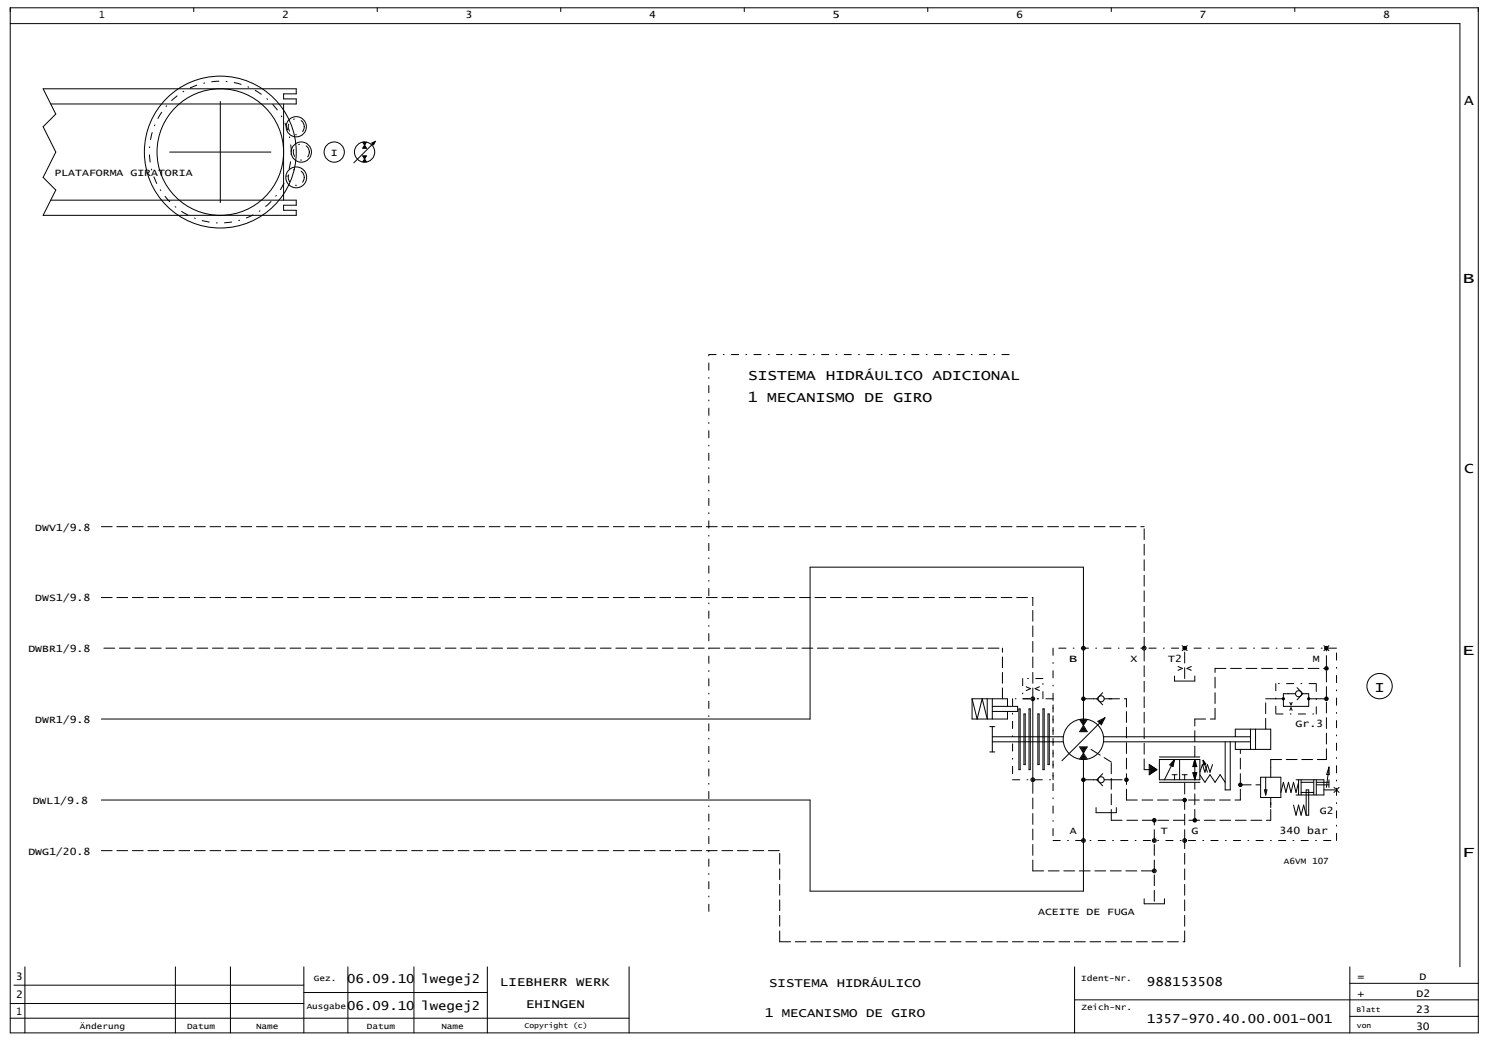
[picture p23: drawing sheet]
<svg xmlns="http://www.w3.org/2000/svg" width="582mm" height="406mm" viewBox="0 0 582 406" stroke-linecap="round" stroke-linejoin="round" font-family="sans-serif">
<defs><g id="words">
<g font-size="5.7">
<text x="572.7" y="40.9">A</text>
<text x="572" y="110.5">B</text>
<text x="572.7" y="185.2">C</text>
<text x="571.9" y="256.2">E</text>
<text x="571.8" y="335.2">F</text>
</g>
<g font-size="5.6">
<text x="292.6" y="148.8">SISTEMA HIDRÁULICO ADICIONAL</text>
<text x="292.5" y="157.2">1 MECANISMO DE GIRO</text>
<text x="537.7" y="270.6">I</text>
</g>
<g font-size="4.9">
<text x="135.8" y="384.4">06.09.10</text>
<text x="164.8" y="384.4">lwegej2</text>
<text x="195.6" y="385.8">LIEBHERR WERK</text>
<text x="300.8" y="386.1">SISTEMA HIDRÁULICO</text>
<text x="448.6" y="385.8">988153508</text>
<text x="135.8" y="395.1">06.09.10</text>
<text x="164.8" y="395.1">lwegej2</text>
<text x="205.7" y="394.4">EHINGEN</text>
<text x="299.2" y="397.6">1 MECANISMO DE GIRO</text>
<text x="448.5" y="400.2">1357-970.40.00.001-001</text>
</g>
<g font-size="4.1">
<text x="6.2" y="383.3">3</text>
<text x="530.9" y="383.3">=</text>
<text x="555.3" y="383.3">D</text>
<text x="530.9" y="389.8">+</text>
<text x="554.1" y="389.8">D2</text>
<text x="6.3" y="390.5">2</text>
<text x="6.4" y="397">1</text>
<text x="554" y="396.3">23</text>
<text x="553.9" y="402.7">30</text>
</g>
<g font-size="3.9">
<text x="38.8" y="7.1">1</text>
<text x="110.4" y="7.1">2</text>
<text x="182.1" y="7.1">3</text>
<text x="253.9" y="7.1">4</text>
<text x="325.4" y="7.1">5</text>
<text x="397.5" y="7.1">6</text>
<text x="469.2" y="7.1">7</text>
<text x="541" y="7.1">8</text>
<text x="129.4" y="61">I</text>
<text x="21.3" y="68.9">PLATAFORMA GIRATORIA</text>
<text x="13.8" y="207.5">DWV1/9.8</text>
<text x="13.8" y="235.3">DWS1/9.8</text>
<text x="11.1" y="255.1">DWBR1/9.8</text>
<text x="418.1" y="259">B</text>
<text x="442.2" y="259">X</text>
<text x="456.9" y="259">T2</text>
<text x="513.5" y="259">M</text>
<text x="13.8" y="282.8">DWR1/9.8</text>
<text x="506.7" y="284.4">Gr.3</text>
<text x="12.8" y="314.5">DWL1/9.8</text>
<text x="516.2" y="318.4">G2</text>
<text x="418.4" y="326.3">A</text>
<text x="454.1" y="326.3">T</text>
<text x="466" y="326.3">G</text>
<text x="500.5" y="326.3">340 bar</text>
<text x="11.1" y="334.3">DWG1/20.8</text>
<text x="406.1" y="358">ACEITE DE FUGA</text>
</g>
<text font-size="3.4" x="502.2" y="338">A6VM 107</text>
<g font-size="3.2">
<text x="122.7" y="383.7">Gez.</text>
<text x="422.9" y="383.7">Ident-Nr.</text>
<text x="120" y="394.5">Ausgabe</text>
<text x="423" y="395.2">Zeich-Nr.</text>
<text x="31.3" y="402.4">Änderung</text>
<text x="73.1" y="402.4">Datum</text>
<text x="100.1" y="402.4">Name</text>
<text x="143.5" y="402.4">Datum</text>
<text x="172.6" y="402.4">Name</text>
</g>
<g font-size="2.9">
<text x="530.5" y="395.8">Blatt</text>
<text x="205.1" y="402.3">Copyright (c)</text>
<text x="530.7" y="402.3">von</text>
</g>
</g></defs>
<g fill="none" stroke="#000" stroke-width=".39">
<path d="M4 3h574.2v401h-574.2zM4 9.2h567v369M75.8 3v1.5M147.6 3v1.5M219.3 3v1.5M291.1 3v1.5M362.9 3v1.5M434.6 3v1.5M506.4 3v1.5M86.2 39.7v39.6M19.8 40.7h96.1v-2h-5v-2h5v-2h-99l4.9 9.9-4.9 5 4.9 9.9-4.9 9.9 4.9 4.9-4.9 9.9h99v-2h-5v-1.9h5v-2h-96.1M66.4 59.5h39.6"/>
<path d="M110.9 40.7v37.6M141.9 55.6l.7 1.2M142.1 55.7h1l-.5 .8zM142.3 55.8h.6l-.3 .4zM142.5 57.6h.2zM142.6 56h.1M142.6 55.5v1.3M142.6 56.8l.7 1.2h-1.4zM142.6 57.1l.5 .7h-1zM142.6 57.4l.2 .3h-.4zM143.3 55.6l-.7 1.2M145.4 56l1.4-.7-.7 1.4z"/>
<path d="M145.7 56l.8-.4-.4 .8zM145.9 56.1l.2-.1zM146.8 55.3l-8.4 8.4M141.9 61h1.4l-.7 1.2zM142.1 61.1h1l-.5 .8zM142.4 61.3h.4l-.2 .3zM142.5 61.4h.1M142.6 62.5l.5 .8h-1zM142.6 62.7l.2 .4h-.4zM142.5 63h.1M142.6 62.2l-.7 1.1M142.6 62.2l.7 1.1"/>
<path d="M462.4 252.5l1.9 2M464.3 252.5l-1.9 2M517.8 252.5l2 2M519.8 252.5l-2 2M380.2 273.3h13.9v3M380.2 273.3v7.9h13.9v-2.9M380.2 273.3l2 7.9 2-7.9 1.9 7.9v-7.9M388.1 276.3h9.9v2h-9.9M388.1 273.3v7.9M398.5 277.3h.5v23.7h-.5zM400.5 279.3h.5v19.8h-.5zM401.4 268.6l1.7 .8-1.7 .7"/>
<path d="M402.5 277.3h.5v23.7h-.5zM404 273.3v31.7M405.9 279.3h.5v19.8h-.5zM406.6 268.6l-1.7 .8 1.7 .7M407.9 277.3h.5v23.7h-.5zM409.9 279.3h.5v19.8h-.5zM427.7 273.3h1.3M429 273.3l2.3 2.4M431.3 270.9l-2.3 2.4M431.9 273.3h2.9M459.4 264.4v2h7.9v-2M460.8 260.7l1.7 .7-1.7 .8"/>
<path d="M466 260.7l-1.7 .7 1.7 .8M495 273.3h7M504.5 274.7l.4 1.1 .5-1.1M504.5 277.8l.4-1 .5 1M506.7 271.3h-4.7v5h9.9v-5h-2.3M507.3 269l2.3 2.3M509.6 271.3l-2.3 2.4M511.9 273.3h6.9M39.6 281.2h277.2v-59.4h107v61.9M387.1 294.1h2M387.1 284.2h2M388.1 284.2v9.9"/>
<path d="M388.1 290.1h27.7M388.1 288.2h27.7M422.3 292.1h2.9l-1.4 2.5zM422.3 281.4l1.5 2.3M422.7 281.5h2.1l-1 1.7zM422.8 292.4h1.9l-.9 1.6zM423.2 281.8h1.2l-.6 .8zM423.3 292.7h1l-.5 .7zM423.6 292.9l.2 .2 .2-.2h-.3M423.7 282.1h.2zM423.8 297.1v51.5h-107v-35.7h-277.2M423.8 295.2l.9 1.6h-1.9z"/>
<path d="M423.8 295.7l.5 .8h-1zM423.8 296l.2 .3h-.4zM423.8 294.6l-1.5 2.3M423.8 283.7l1.4 2.5h-2.9zM423.8 284.3l.9 1.6h-1.9zM423.8 284.9l.5 .7h-1zM423.8 285.2l.2 .2h-.4zM423.8 294.6l1.4 2.3M425.2 281.4l-1.4 2.3M429.4 282.1l2.8-1.4-1.4 2.8zM429.9 282.2l1.6-.8-.8 1.6zM430.4 282.3l.4-.2-.2 .5z"/>
<path d="M431.7 290.1h57.4M431.7 288.2h57.4M432.2 280.7l-16.9 16.9M449.5 299.1l3 1.9-3 2zM453.5 297.1h15.8v7.9h-15.8zM453.5 296.1h15.8M459.1 297.7l-1.1 1.4 .6 .3 .5-1.6M459.4 297.1l-4 7.9M459.4 297.1l-.6 2.8-1.3-.7zM461.4 297.1v7.9M467.3 297.1v7.9M467.3 297.1l.8 2.8h-1.6z"/>
<path d="M467.3 297.1l-.5 2.6h1.1l-.6-1.7-.1 1.5h.4l-.3-.8M470.6 297.4l1.7 4.6M470.6 297.4l1 1.4-.9 .4zM470.6 297.4l.3 1.6 .6-.2-.7-.9 .2 .9 .3-.1-.4-.4M474.2 299.1l-.9 2.9-1-2.9-1 2.9-1-2.9-1 2.9M479.2 290.1v18.9h2v-18.9M483.2 288.2v-3h13.8v7.9h-13.8v-3M489.1 285.2v7.9M491.1 285.2v7.9M427.7 305h1.3M428.7 315.9v2h7.9v-2M429 305l2.3 2.4"/>
<path d="M431.3 302.6l-2.3 2.4M431.9 305h2.9M452.2 301l-2.4-1.4v2.9l2.2-1.4-1.9-1v1.9l1.5-.9-1.3-.6v1.1l.9-.5-.7-.2v.3l.2-.1M453.5 306h15.8M458.4 303h2M459.4 303v2M462.4 303h1.9M463.4 303v2M466.5 302.2h1.6l-.8 2.8zM467.3 303.4l-.3-.8h.5l-.2 1.5-.5-1.7h1l-.5 2.6M469.3 303l2 3 2-3 1.9 3 2-3 2 3M493.1 304h7.9v7.9h-7.9z"/>
<path d="M494.5 309h1l-.5 1.9zM495 304v6.9M497 300v4M497 311.9v4M505.9 314.9l1 4 1-4 1 4 1-4 1 4M506.9 305h10.9v5.9h-10.9M507.9 306l-1 3.9-1-3.9-1 3.9-1-3.9-.9 3.9-1-3.9-1 3.9M507.9 305v5.9M508.9 306h4.9M508.9 305v5.9M508.9 309.9h4.9M510.9 309h1v9.9h-1z"/>
<path d="M513.8 305v5.9M514.8 306h5M514.8 305v5.9M514.8 307h5M519.8 305v3M519.8 300l.1 3-1-.1zM519.8 300l-1 8M521.8 308l2 1.9M523.8 308l-2 1.9M447.5 351.5v2h7.9v-2M9.7 378.2v25.8M68.6 378.2v25.8"/>
<path d="M90.1 378.2v25.8M118.8 378.2v25.8M136.1 378.2v25.8M161.9 378.2v25.8M190.6 378.2v25.8M246.1 378.2v25.8M420.3 378.2v25.8M528 378.2v25.8M4 398.3h242.1M4 392.5h114.8M5.4 385.3h113.4M118.8 388.2h71.8"/>
<path d="M420.3 391.1h157.9M528 397.5h50.2M528 384.6h50.2"/>
<circle cx="86.2" cy="59.5" r="29.7"/>
<circle cx="86.2" cy="59.5" r="24.8"/>
<circle cx="115.9" cy="49.6" r="4"/>
<circle cx="117.8" cy="59.5" r="4"/>
<circle cx="130.7" cy="59.5" r="4"/>
<circle cx="142.6" cy="59.5" r="4"/>
<circle cx="115.9" cy="69.4" r="4.1"/>
<circle cx="423.8" cy="253.5" r=".74"/>
<circle cx="423.8" cy="253.5" r=".37"/>
<circle cx="447.5" cy="253.5" r=".74"/>
<circle cx="447.5" cy="253.5" r=".37"/>
<circle cx="463.4" cy="253.5" r=".69"/>
<circle cx="463.4" cy="253.5" r=".5"/>
<circle cx="463.4" cy="253.5" r=".2"/>
<circle cx="518.8" cy="253.5" r=".5"/>
<circle cx="518.8" cy="253.5" r=".69"/>
<circle cx="518.8" cy="253.5" r=".2"/>
<circle cx="404" cy="273.3" r=".37"/>
<circle cx="404" cy="273.3" r=".74"/>
<circle cx="423.8" cy="273.3" r=".5"/>
<circle cx="423.8" cy="273.3" r=".69"/>
<circle cx="423.8" cy="273.3" r=".2"/>
<circle cx="430.7" cy="273.3" r="1.19"/>
<circle cx="502" cy="273.3" r=".42"/>
<circle cx="502" cy="273.3" r=".3"/>
<circle cx="502" cy="273.3" r=".12"/>
<circle cx="507.9" cy="271.3" r="1.19"/>
<circle cx="511.9" cy="273.3" r=".42"/>
<circle cx="511.9" cy="273.3" r=".3"/>
<circle cx="511.9" cy="273.3" r=".12"/>
<circle cx="518.8" cy="273.3" r=".5"/>
<circle cx="518.8" cy="261.4" r=".5"/>
<circle cx="518.8" cy="261.4" r=".69"/>
<circle cx="518.8" cy="273.3" r=".69"/>
<circle cx="518.8" cy="261.4" r=".2"/>
<circle cx="518.8" cy="273.3" r=".2"/>
<circle cx="539.6" cy="268.4" r="5"/>
<circle cx="423.8" cy="289.2" r="7.9"/>
<circle cx="404" cy="305" r=".37"/>
<circle cx="404" cy="305" r=".74"/>
<circle cx="423.8" cy="305" r=".5"/>
<circle cx="423.8" cy="305" r=".69"/>
<circle cx="423.8" cy="305" r=".2"/>
<circle cx="430.7" cy="305" r="1.19"/>
<circle cx="440.6" cy="305" r=".69"/>
<circle cx="440.6" cy="305" r=".5"/>
<circle cx="440.6" cy="305" r=".2"/>
<circle cx="463.4" cy="312.9" r=".69"/>
<circle cx="463.4" cy="312.9" r=".5"/>
<circle cx="463.4" cy="312.9" r=".2"/>
<circle cx="485.1" cy="307" r=".5"/>
<circle cx="485.1" cy="307" r=".69"/>
<circle cx="485.1" cy="307" r=".2"/>
<circle cx="423.8" cy="328.8" r=".74"/>
<circle cx="423.8" cy="328.8" r=".37"/>
<circle cx="451.5" cy="320.8" r=".5"/>
<circle cx="451.5" cy="320.8" r=".69"/>
<circle cx="451.5" cy="328.8" r=".74"/>
<circle cx="451.5" cy="328.8" r=".37"/>
<circle cx="451.5" cy="320.8" r=".2"/>
<circle cx="463.4" cy="328.8" r=".74"/>
<circle cx="463.4" cy="328.8" r=".37"/>
<circle cx="467.3" cy="320.8" r=".69"/>
<circle cx="467.3" cy="320.8" r=".5"/>
<circle cx="467.3" cy="320.8" r=".2"/>
<circle cx="451.5" cy="340.6" r=".74"/>
<circle cx="451.5" cy="340.6" r=".37"/>
</g>
<g fill="none" stroke="#000" stroke-width=".39" stroke-dasharray="2.8 2.8 .4 2.8">
<path d="M277.2 138.7h118.8M411.9 253.5v75.3M522.8 253.5h-110.9M396 273.3v31.7M400 265.4v7.9M400 273.3h7.9M407.9 273.3v-7.9M407.9 265.4h-7.9M411.9 273.3h-15.9M499 267.4v11.9M499 279.3h15.8M514.8 279.3v-11.9"/>
<path d="M514.8 267.4h-15.8M396 305h15.9M411.9 305v-31.7M411.9 328.8h110.9M522.8 328.8v-75.3M277.2 356.5v-217.8"/>
<circle cx="86.2" cy="59.5" r="27.7"/>
<circle cx="115.9" cy="49.6" r="3.1"/>
<circle cx="117.8" cy="59.5" r="3.1"/>
<circle cx="115.9" cy="69.4" r="3.1"/>
</g>
<g fill="none" stroke="#000" stroke-width=".39" stroke-dasharray="4.2 1.8">
<path d="M39.6 206h407.9M39.6 233.7h364.4M40.6 253.5h351.5M447.5 253.5v-47.5M392.1 273.3v-19.8M404 273.3v-39.6M423.8 273.3h3.9M433.7 273.3h6.9M463.4 265.4v-11.9M475.2 261.4h43.6M426.7 293.1l7.9 5M467.3 296.1v-14.9"/>
<path d="M467.3 281.2h7.9M475.2 281.2v-19.8M495 285.2v-11.9M497 297.1h21.8M518.8 297.1v-43.6M423.8 305h3.9M434.6 305h6M440.6 312.9v-39.6M440.6 312.9h44.5M447.5 301v-47.5M447.5 301h6M485.1 312.9v-19.8"/>
<path d="M485.1 307h8M497 300v-2.9M517.8 309h5M39.6 332.7h265.4M434.6 320.8v-22.7M434.6 320.8h62.4M451.5 328.8v-8M463.4 328.8v-22.8M467.3 320.8v-14.8M497 320.8v-6.9M404 340.6v-35.6M404 340.6h47.5"/>
<path d="M451.5 352.5v-11.9M451.5 340.6v-11.8M305 368.4v-35.7M305 368.4h158.4M463.4 368.4v-39.6"/>
</g>
<use href="#words"/>
</svg>
